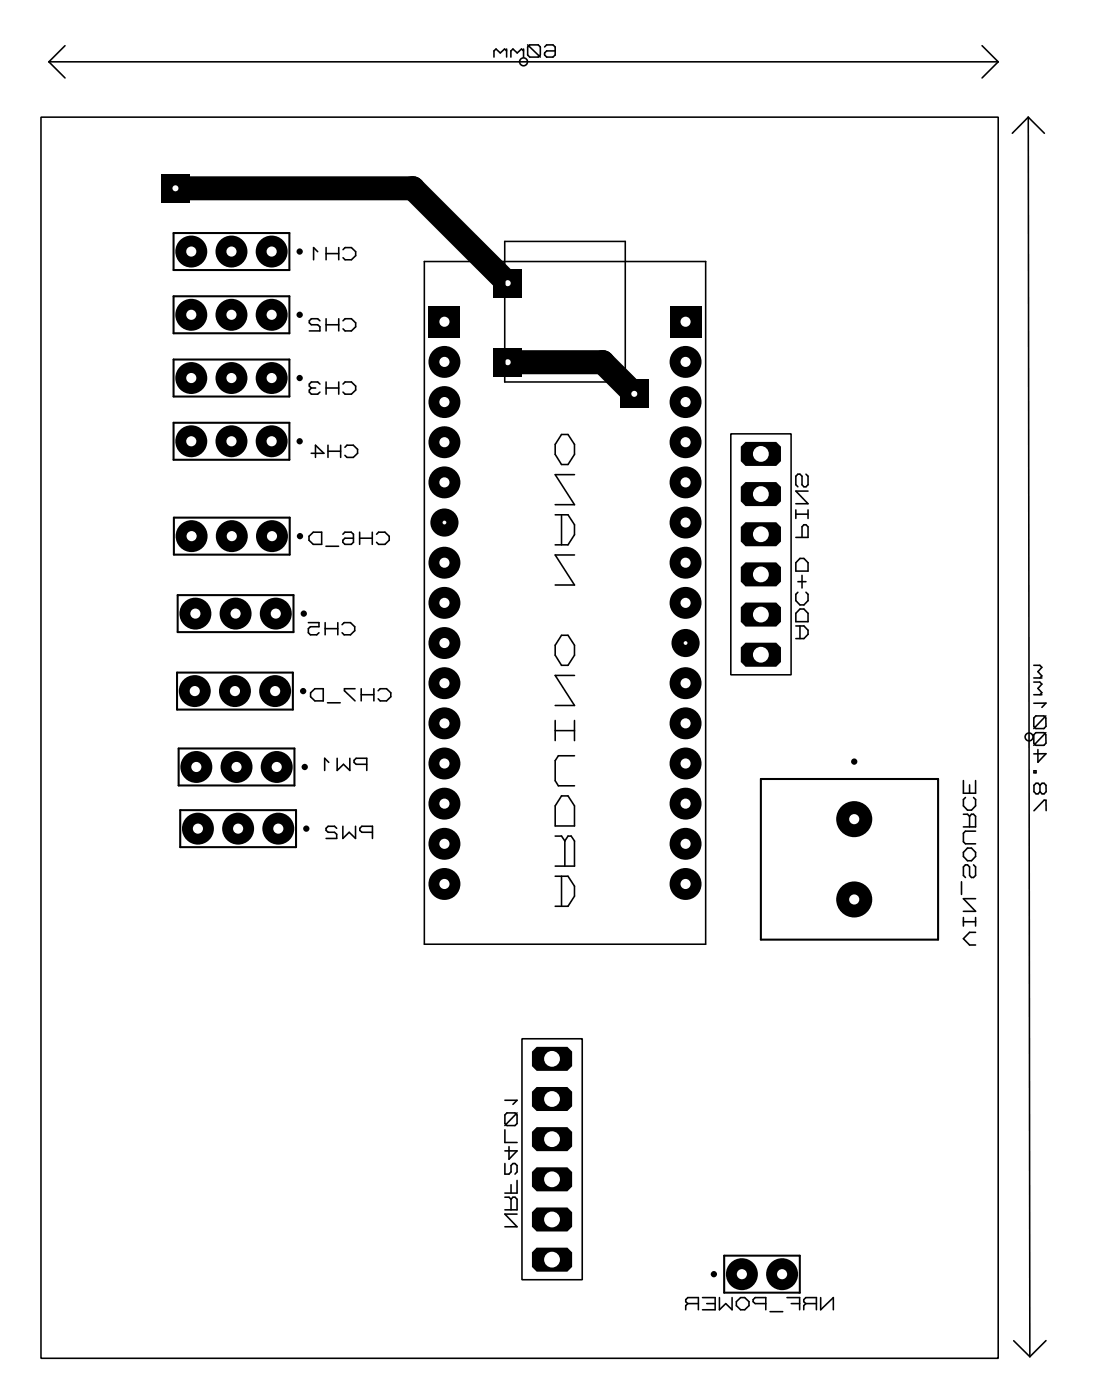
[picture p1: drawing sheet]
<svg xmlns="http://www.w3.org/2000/svg" width="69mm" height="89mm" viewBox="0 0 69 89" stroke-linecap="round" stroke-linejoin="round" font-family="sans-serif">
<path d="M11.1 11.9h15l6 6M32.1 22.9h6l2 2" fill="none" stroke="#000" stroke-width="1.5"/>
<g fill="#000">
<circle cx="26.1" cy="11.9" r=".76"/>
<circle cx="38.1" cy="22.9" r=".76"/>
<circle cx="28.1" cy="55.9" r="1.01"/>
</g>
<circle cx="28.1" cy="55.9" r=".32" fill="#fff"/>
<circle cx="28.1" cy="53.4" r="1.01" fill="#000"/>
<circle cx="28.1" cy="53.4" r=".32" fill="#fff"/>
<circle cx="28.1" cy="50.8" r="1.01" fill="#000"/>
<circle cx="28.1" cy="50.8" r=".32" fill="#fff"/>
<circle cx="28.1" cy="48.3" r="1.01" fill="#000"/>
<circle cx="28.1" cy="48.3" r=".32" fill="#fff"/>
<circle cx="28.1" cy="45.8" r="1.01" fill="#000"/>
<circle cx="28.1" cy="45.7" r=".32" fill="#fff"/>
<circle cx="28.1" cy="43.2" r="1.01" fill="#000"/>
<circle cx="28.1" cy="43.2" r=".32" fill="#fff"/>
<circle cx="28.1" cy="40.7" r="1.01" fill="#000"/>
<circle cx="28.1" cy="40.7" r=".32" fill="#fff"/>
<circle cx="28.1" cy="38.1" r="1.01" fill="#000"/>
<circle cx="28.1" cy="38.1" r=".32" fill="#fff"/>
<circle cx="28.1" cy="35.6" r="1.01" fill="#000"/>
<circle cx="28.1" cy="35.6" r=".32" fill="#fff"/>
<circle cx="28.1" cy="33.1" r=".89" fill="#000"/>
<circle cx="28.1" cy="33" r=".12" fill="#fff"/>
<circle cx="28.1" cy="30.5" r="1.01" fill="#000"/>
<circle cx="28.1" cy="30.5" r=".32" fill="#fff"/>
<circle cx="28.1" cy="28" r="1.01" fill="#000"/>
<circle cx="28.1" cy="28" r=".32" fill="#fff"/>
<circle cx="28.1" cy="25.4" r="1.01" fill="#000"/>
<circle cx="28.1" cy="25.4" r=".32" fill="#fff"/>
<circle cx="28.1" cy="22.9" r="1.01" fill="#000"/>
<circle cx="28.1" cy="22.9" r=".32" fill="#fff"/>
<path d="M27.1 19.3h2v2.1h-2z" fill="#000"/>
<circle cx="28.1" cy="20.3" r=".32" fill="#fff"/>
<path d="M42.3 19.3h2v2.1h-2z" fill="#000"/>
<circle cx="43.3" cy="20.3" r=".32" fill="#fff"/>
<circle cx="43.3" cy="22.9" r="1.01" fill="#000"/>
<circle cx="43.3" cy="22.9" r=".32" fill="#fff"/>
<circle cx="43.3" cy="25.4" r="1.01" fill="#000"/>
<circle cx="43.3" cy="25.4" r=".32" fill="#fff"/>
<circle cx="43.3" cy="28" r="1.01" fill="#000"/>
<circle cx="43.3" cy="28" r=".32" fill="#fff"/>
<circle cx="43.3" cy="30.5" r="1.01" fill="#000"/>
<circle cx="43.3" cy="30.5" r=".32" fill="#fff"/>
<circle cx="43.3" cy="33.1" r="1.01" fill="#000"/>
<circle cx="43.3" cy="33" r=".32" fill="#fff"/>
<circle cx="43.3" cy="35.6" r="1.01" fill="#000"/>
<circle cx="43.3" cy="35.6" r=".32" fill="#fff"/>
<circle cx="43.3" cy="38.1" r="1.01" fill="#000"/>
<circle cx="43.3" cy="38.1" r=".32" fill="#fff"/>
<circle cx="43.3" cy="40.7" r=".89" fill="#000"/>
<circle cx="43.3" cy="40.7" r=".12" fill="#fff"/>
<circle cx="43.3" cy="43.2" r="1.01" fill="#000"/>
<circle cx="43.3" cy="43.2" r=".32" fill="#fff"/>
<circle cx="43.3" cy="45.8" r="1.01" fill="#000"/>
<circle cx="43.3" cy="45.7" r=".32" fill="#fff"/>
<circle cx="43.3" cy="48.3" r="1.01" fill="#000"/>
<circle cx="43.3" cy="48.3" r=".32" fill="#fff"/>
<circle cx="43.3" cy="50.8" r="1.01" fill="#000"/>
<circle cx="43.3" cy="50.8" r=".32" fill="#fff"/>
<circle cx="43.3" cy="53.4" r="1.01" fill="#000"/>
<circle cx="43.3" cy="53.4" r=".32" fill="#fff"/>
<circle cx="43.3" cy="55.9" r="1.01" fill="#000"/>
<circle cx="43.3" cy="55.9" r=".32" fill="#fff"/>
<path d="M33.9 66.2h2l.3 .3v.9l-.3 .3h-2l-.3-.3v-.9z" fill-rule="evenodd" fill="#000"/>
<circle cx="34.9" cy="67" r=".5" fill="#fff"/>
<path d="M33.9 68.7h2l.3 .3v1l-.3 .3h-2l-.3-.3v-1z" fill-rule="evenodd" fill="#000"/>
<circle cx="34.9" cy="69.5" r=".5" fill="#fff"/>
<path d="M33.9 71.3h2l.3 .3v.9l-.3 .3h-2l-.3-.3v-.9z" fill-rule="evenodd" fill="#000"/>
<circle cx="34.9" cy="72" r=".5" fill="#fff"/>
<path d="M33.9 73.8h2l.3 .3v.9l-.3 .3h-2l-.3-.3v-.9z" fill-rule="evenodd" fill="#000"/>
<circle cx="34.9" cy="74.6" r=".5" fill="#fff"/>
<path d="M33.9 76.4h2l.3 .3v.9l-.3 .3h-2l-.3-.3v-.9z" fill-rule="evenodd" fill="#000"/>
<circle cx="34.9" cy="77.1" r=".5" fill="#fff"/>
<path d="M33.9 78.9h2l.3 .3v.9l-.3 .3h-2l-.3-.3v-.9z" fill-rule="evenodd" fill="#000"/>
<circle cx="34.9" cy="79.7" r=".5" fill="#fff"/>
<circle cx="46.9" cy="80.6" r="1.01" fill="#000"/>
<circle cx="46.9" cy="80.6" r=".32" fill="#fff"/>
<circle cx="49.4" cy="80.6" r="1.01" fill="#000"/>
<circle cx="49.4" cy="80.6" r=".32" fill="#fff"/>
<circle cx="17.2" cy="15.9" r="1.01" fill="#000"/>
<circle cx="17.2" cy="15.9" r=".32" fill="#fff"/>
<circle cx="14.6" cy="15.9" r="1.01" fill="#000"/>
<circle cx="14.6" cy="15.9" r=".32" fill="#fff"/>
<circle cx="12.1" cy="15.9" r="1.01" fill="#000"/>
<circle cx="12.1" cy="15.9" r=".32" fill="#fff"/>
<circle cx="17.2" cy="19.9" r="1.01" fill="#000"/>
<circle cx="17.2" cy="19.9" r=".32" fill="#fff"/>
<circle cx="14.6" cy="19.9" r="1.01" fill="#000"/>
<circle cx="14.6" cy="19.9" r=".32" fill="#fff"/>
<circle cx="12.1" cy="19.9" r="1.01" fill="#000"/>
<circle cx="12.1" cy="19.9" r=".32" fill="#fff"/>
<circle cx="17.2" cy="23.9" r="1.01" fill="#000"/>
<circle cx="17.2" cy="23.9" r=".32" fill="#fff"/>
<circle cx="14.6" cy="23.9" r="1.01" fill="#000"/>
<circle cx="14.6" cy="23.9" r=".32" fill="#fff"/>
<circle cx="12.1" cy="23.9" r="1.01" fill="#000"/>
<circle cx="12.1" cy="23.9" r=".32" fill="#fff"/>
<circle cx="17.2" cy="27.9" r="1.01" fill="#000"/>
<circle cx="17.2" cy="27.9" r=".32" fill="#fff"/>
<circle cx="14.6" cy="27.9" r="1.01" fill="#000"/>
<circle cx="14.6" cy="27.9" r=".32" fill="#fff"/>
<circle cx="12.1" cy="27.9" r="1.01" fill="#000"/>
<circle cx="12.1" cy="27.9" r=".32" fill="#fff"/>
<circle cx="17.4" cy="38.8" r="1.01" fill="#000"/>
<circle cx="17.4" cy="38.8" r=".32" fill="#fff"/>
<circle cx="14.9" cy="38.8" r="1.01" fill="#000"/>
<circle cx="14.9" cy="38.8" r=".32" fill="#fff"/>
<circle cx="12.3" cy="38.8" r="1.01" fill="#000"/>
<circle cx="12.3" cy="38.8" r=".32" fill="#fff"/>
<circle cx="54" cy="51.8" r="1.14" fill="#000"/>
<circle cx="54" cy="51.8" r=".32" fill="#fff"/>
<circle cx="54" cy="56.9" r="1.14" fill="#000"/>
<circle cx="54" cy="56.9" r=".32" fill="#fff"/>
<path d="M31.2 22h1.8v1.8h-1.8z" fill="#000"/>
<circle cx="32.1" cy="22.9" r=".19" fill="#fff"/>
<path d="M39.2 24h1.8v1.8h-1.8z" fill="#000"/>
<circle cx="40.1" cy="24.9" r=".19" fill="#fff"/>
<path d="M31.2 17h1.8v1.8h-1.8z" fill="#000"/>
<circle cx="32.1" cy="17.9" r=".19" fill="#fff"/>
<path d="M10.2 11h1.8v1.8h-1.8z" fill="#000"/>
<circle cx="11.1" cy="11.9" r=".19" fill="#fff"/>
<path d="M47.1 40.6h2l.3 .3v1l-.3 .3h-2l-.3-.3v-1z" fill-rule="evenodd" fill="#000"/>
<circle cx="48.1" cy="41.4" r=".5" fill="#fff"/>
<path d="M47.1 38.1h2l.3 .3v.9l-.3 .3h-2l-.3-.3v-.9z" fill-rule="evenodd" fill="#000"/>
<circle cx="48.1" cy="38.9" r=".5" fill="#fff"/>
<path d="M47.1 35.6h2l.3 .3v.9l-.3 .3h-2l-.3-.3v-.9z" fill-rule="evenodd" fill="#000"/>
<circle cx="48.1" cy="36.3" r=".5" fill="#fff"/>
<path d="M47.1 33h2l.3 .3v.9l-.3 .3h-2l-.3-.3v-.9z" fill-rule="evenodd" fill="#000"/>
<circle cx="48.1" cy="33.8" r=".5" fill="#fff"/>
<path d="M47.1 30.5h2l.3 .3v.9l-.3 .3h-2l-.3-.3v-.9z" fill-rule="evenodd" fill="#000"/>
<circle cx="48.1" cy="31.2" r=".5" fill="#fff"/>
<path d="M47.1 27.9h2l.3 .3v1l-.3 .3h-2l-.3-.3v-1z" fill-rule="evenodd" fill="#000"/>
<circle cx="48.1" cy="28.7" r=".5" fill="#fff"/>
<circle cx="17.2" cy="33.9" r="1.01" fill="#000"/>
<circle cx="17.2" cy="33.9" r=".32" fill="#fff"/>
<circle cx="14.6" cy="33.9" r="1.01" fill="#000"/>
<circle cx="14.6" cy="33.9" r=".32" fill="#fff"/>
<circle cx="12.1" cy="33.9" r="1.01" fill="#000"/>
<circle cx="12.1" cy="33.9" r=".32" fill="#fff"/>
<circle cx="17.4" cy="43.7" r="1.01" fill="#000"/>
<circle cx="17.4" cy="43.7" r=".32" fill="#fff"/>
<circle cx="14.8" cy="43.7" r="1.01" fill="#000"/>
<circle cx="14.8" cy="43.7" r=".32" fill="#fff"/>
<circle cx="12.3" cy="43.7" r="1.01" fill="#000"/>
<circle cx="12.3" cy="43.7" r=".32" fill="#fff"/>
<circle cx="17.5" cy="48.5" r="1.01" fill="#000"/>
<circle cx="17.5" cy="48.5" r=".32" fill="#fff"/>
<circle cx="14.9" cy="48.5" r="1.01" fill="#000"/>
<circle cx="14.9" cy="48.5" r=".32" fill="#fff"/>
<circle cx="12.4" cy="48.5" r="1.01" fill="#000"/>
<circle cx="12.4" cy="48.5" r=".32" fill="#fff"/>
<circle cx="17.6" cy="52.4" r="1.01" fill="#000"/>
<circle cx="17.6" cy="52.4" r=".32" fill="#fff"/>
<circle cx="15" cy="52.4" r="1.01" fill="#000"/>
<circle cx="15" cy="52.4" r=".32" fill="#fff"/>
<circle cx="12.5" cy="52.4" r="1.01" fill="#000"/>
<circle cx="12.5" cy="52.4" r=".32" fill="#fff"/>
<g fill="none" stroke="#000" stroke-width=".1">
<path d="M2.6 7.4h60.5v78.5h-60.5zM3.1 3.9h60M3.1 3.9l1 1M4.1 2.9l-1 1M20.1 15.9l-.3-.2v.7M20.6 15.7v.7M20.6 16h.8M21.4 15.7v.7M21.7 15.8l.1-.1h.4l.3 .2v.3l-.3 .2h-.4l-.1-.1M26.8 16.5h17.8v43.2h-17.8zM31.9 15.3h7.6v8.9h-7.6zM32 3.1v.5"/>
<path d="M32 3.2l-.1-.1-.3 .2-.3-.2-.1 .1v.4M33.1 3.1v.5M33.1 3.2l-.1-.1-.3 .2-.3-.2-.1 .1v.4M33.3 2.8l.8 .8M33.5 2.8h.5l.1 .2v.5l-.1 .1h-.5l-.2-.1v-.5zM34.4 3l.1-.2h.4l.2 .2v.5l-.2 .1h-.4l-.1-.1 .1-.3h.6M62.1 2.9l1 1M63.1 3.9l-1 1M65 7.4l.1 78.4M65 7.4l1 1M65 7.4l-1 1M19.5 39.4h.7v.2h-.6l-.1 .2v.2l.1 .1h.4l.2-.1"/>
<path d="M19.5 33.9l.3-.2h.5v.7h-.5l-.3-.2zM19.7 28.7h.8l-.6-.5v.7M19.7 24.5l-.2 .2 .2 .2h.4l.1-.1M19.7 24.5h.2M20.2 24.3l-.1-.1h-.4l-.2 .1 .2 .2M20.2 20.3l-.1-.1h-.4l-.2 .2 .2 .1h.4l.1 .2v.2h-.7M20.5 39.4v.7M20.5 39.8h.8M20.6 34.5h.8M20.6 20.2v.7M20.6 24.2v.7M20.6 20.5h.8"/>
<path d="M20.6 24.5h.8M20.7 28.2v.7M20.7 28.5h.8M21.3 39.4v.7M21.4 20.2v.7M21.4 24.2v.7M21.5 28.2v.7M21.6 39.5l.1-.1h.4l.3 .2v.3l-.3 .2h-.4l-.1-.1M21.7 33.8l.1-.1h.4l.1 .1v.5l-.1 .1h-.4l-.1-.1 .1-.3h.5M21.7 24.3l.1-.1h.4l.3 .2v.3l-.3 .2h-.4l-.1-.1M21.7 20.3l.1-.1h.4l.3 .2v.3l-.3 .2h-.4l-.1-.1M21.8 28.3l.1-.1h.4l.3 .2v.3l-.3 .2h-.4l-.1-.1"/>
<path d="M22.7 33.7v.7M22.7 34h.8M23.5 33.7v.7M23.8 33.8l.1-.1h.4l.3 .2v.3l-.3 .2h-.4l-.1-.1M35.1 32.6h.8l.4 .6v.6l-.4 .7h-.8M35.5 27.5h.4l.4 .6v.6l-.4 .7h-.4l-.4-.7v-.6zM35.5 32.6v1.9M36.3 35.1h-1.2l1.2 1.9h-1.2M36.3 30h-1.2l1.2 1.9h-1.2M46.2 27.4h3.8v15.3h-3.8zM50.3 39.6h.5l.3 .3v.2l-.3 .3h-.5M50.3 34h.8v-.7l-.2-.1-.2 .1v.7"/>
<path d="M50.3 32.2v.6M50.3 32.5h.8M50.4 37.5l-.1 .1v.4l.3 .3h.2l.3-.3v-.4l-.2-.1M50.4 36.8h.5M50.6 39.6v.8M50.6 35.3h.2l.3 .3v.5h-.8v-.5zM50.6 38.5h.2l.3 .3v.5h-.8v-.5zM50.7 36.4v.8M50.9 30l.2 .1v.6l-.2 .1-.2-.1v-.6l-.1-.1-.3 .1v.6l.1 .1M51.1 32.2v.6M51.1 31.1h-.8l.8 .8h-.8M19.6 43.8l.3-.2h.5v.7h-.5l-.3-.2z"/>
<path d="M20.7 44.4h.8M20.8 48.2l-.3-.2v.7M21.3 52.4l-.2-.1h-.4l-.1 .2 .1 .1h.4l.2 .2v.2h-.7M21.3 48v.7l.4-.4 .4 .4v-.7M21.7 52.3v.7l.4-.4 .4 .4v-.7M22.4 43.6h-.6v.1l.6 .6M22.8 43.9h.8M22.8 43.6v.7M23.2 48.3h-.7l-.1-.2 .1-.1h.7v.7M23.5 52.6h-.6l-.2-.2 .2-.1h.6v.7M23.6 43.6v.7M23.9 43.7l.1-.1h.4l.3 .2v.3l-.3 .2h-.4l-.1-.1"/>
<path d="M35.1 55.4h.8l.4 .6v.7l-.4 .6h-.8M35.1 52.9h.4l.2 .3M35.1 45.6v1.2M35.1 46.2h1.2M35.5 40.2h.4l.4 .6v.6l-.4 .7h-.4l-.4-.7v-.6zM35.5 50.3h.4l.4 .7v1.2h-1.2v-1.2zM35.5 55.4v1.9M35.7 53.2l.2-.3h.2l.2 .3v1.6h-1.2M35.7 53.2v1.6M36.3 45.6v1.2M36.3 47.8h-1l-.2 .3v1.3l.2 .3h1M36.3 42.7h-1.2l1.2 1.9h-1.2"/>
<path d="M60.8 55.8v.8M60.9 49.4v.8h.8v-.8M60.9 58.3h.8M60.9 58v.6M60.9 51.5h.2l.2 .1M61 50.4l-.1 .2v.4l.2 .2h.3l.3-.2v-.4l-.2-.2M61.1 53.6h.3l.3 .3v.3l-.3 .2h-.3l-.2-.2v-.3zM61.3 51.6l.1-.1 .3 .1v.7h-.8M61.3 49.6v.6M61.3 51.6v.7M61.5 54.7l.2 .1v.6l-.3 .1-.1-.1v-.6l-.3-.1-.1 .1v.6l.1 .1M61.7 59h-.4l-.4 .4 .4 .4h.4"/>
<path d="M61.7 58v.6M61.7 52.6h-.7l-.1 .1v.5l.1 .2h.7M61.7 56.8h-.8l.8 .8h-.8M65.3 42.1h.4l.1 .1-.2 .3 .2 .2-.1 .2M65.3 45.4l.2-.1h.5l.1 .1v.5l-.1 .2h-.5l-.2-.2zM65.3 44.5h.8l-.3 .2M65.3 43.9h.5M65.3 43.1h.4l.1 .2-.2 .2 .2 .3-.1 .1M65.3 42.9h.5M65.3 48.7h.2v.2h-.2zM65.5 46.3h.5l.1 .2v.5l-.1 .1h-.5l-.2-.1v-.5zM65.6 47.4v.8l.5-.5h-.8"/>
<path d="M65.7 49.7l.3-.2 .1 .2v.4l-.1 .1h-.1l-.2-.1M65.7 49.7l-.1-.2-.3 .2v.4l.2 .1h.1l.1-.1M65.7 49.7v.4M66.1 46.3l-.8 .8M66.1 45.3l-.8 .8M66.1 51.3v-.7h-.1l-.7 .7M31.9 73.6v.7h.3l.1-.2v-.4l.1-.1 .3 .1v.4l-.2 .2M31.9 75.7h.3l.1 .1M31.9 71.5v.8h.8M31.9 69.6h.8l-.3 .2M32 70.4h.5l.2 .1v.6l-.2 .1h-.5l-.1-.1v-.6zM32.2 72.5v.8l.5-.5h-.8"/>
<path d="M32.3 75.8l.1-.1 .3 .1v.7h-.8M32.3 74.9v.6M32.3 75.8v.7M32.7 76.8h-.8l.8 .8h-.8M32.7 74.7v.8h-.8M32.7 70.4l-.8 .8M33 65.7h3.8v15.2h-3.8zM43.5 82.4l-.2-.1 .2-.2h.6v.7M43.5 82.4h.6M43.5 82.4l-.2 .2v.2M44.4 82.1h.8v.7h-.8M44.7 82.4h.5"/>
<path d="M45.5 82.1v.7l.4-.4 .4 .4v-.7M46.5 82.3l.3-.2h.3l.2 .2v.3l-.2 .2h-.3l-.3-.2zM48.4 82.4h-.7l-.1-.2 .1-.1h.7v.7M48.7 83h.8M49.7 82.1h.8v.7M50 82.4h.5M50.9 82.4l-.1-.1 .1-.2h.7v.7M50.9 82.4l-.1 .2v.2M50.9 82.4h.7M51.9 82.1v.7l.8-.7v.7M64.1 84.8l1 1M66.1 84.8l-1 1"/>
<circle cx="33.1" cy="3.9" r=".25"/>
<circle cx="65" cy="46.6" r=".25"/>
</g>
<path d="M11 14.7h7.3v2.4h-7.3zM11 18.7h7.3v2.4h-7.3zM11 22.7h7.3v2.4h-7.3zM11 26.7h7.3v2.4h-7.3zM11 32.7h7.3v2.4h-7.3zM11.2 37.6h7.3v2.4h-7.3zM11.2 42.5h7.3v2.4h-7.3zM11.3 47.3h7.3v2.4h-7.3zM11.4 51.2h7.3v2.4h-7.3zM48.1 49.3h11.2v10.1h-11.2zM45.8 79.4h4.7v2.4h-4.7z" fill="none" stroke="#000" stroke-width=".13"/>
<g fill="none" stroke="#000" stroke-width=".2">
<circle cx="18.9" cy="15.9" r=".1"/>
<circle cx="18.9" cy="19.9" r=".1"/>
<circle cx="18.9" cy="23.9" r=".1"/>
<circle cx="18.9" cy="27.9" r=".1"/>
<circle cx="19" cy="33.9" r=".1"/>
<circle cx="19.2" cy="38.8" r=".1"/>
<circle cx="19.2" cy="43.7" r=".1"/>
<circle cx="19.3" cy="48.5" r=".1"/>
<circle cx="19.4" cy="52.4" r=".1"/>
<circle cx="54" cy="48.2" r=".1"/>
<circle cx="45.1" cy="80.6" r=".1"/>
</g>
</svg>
